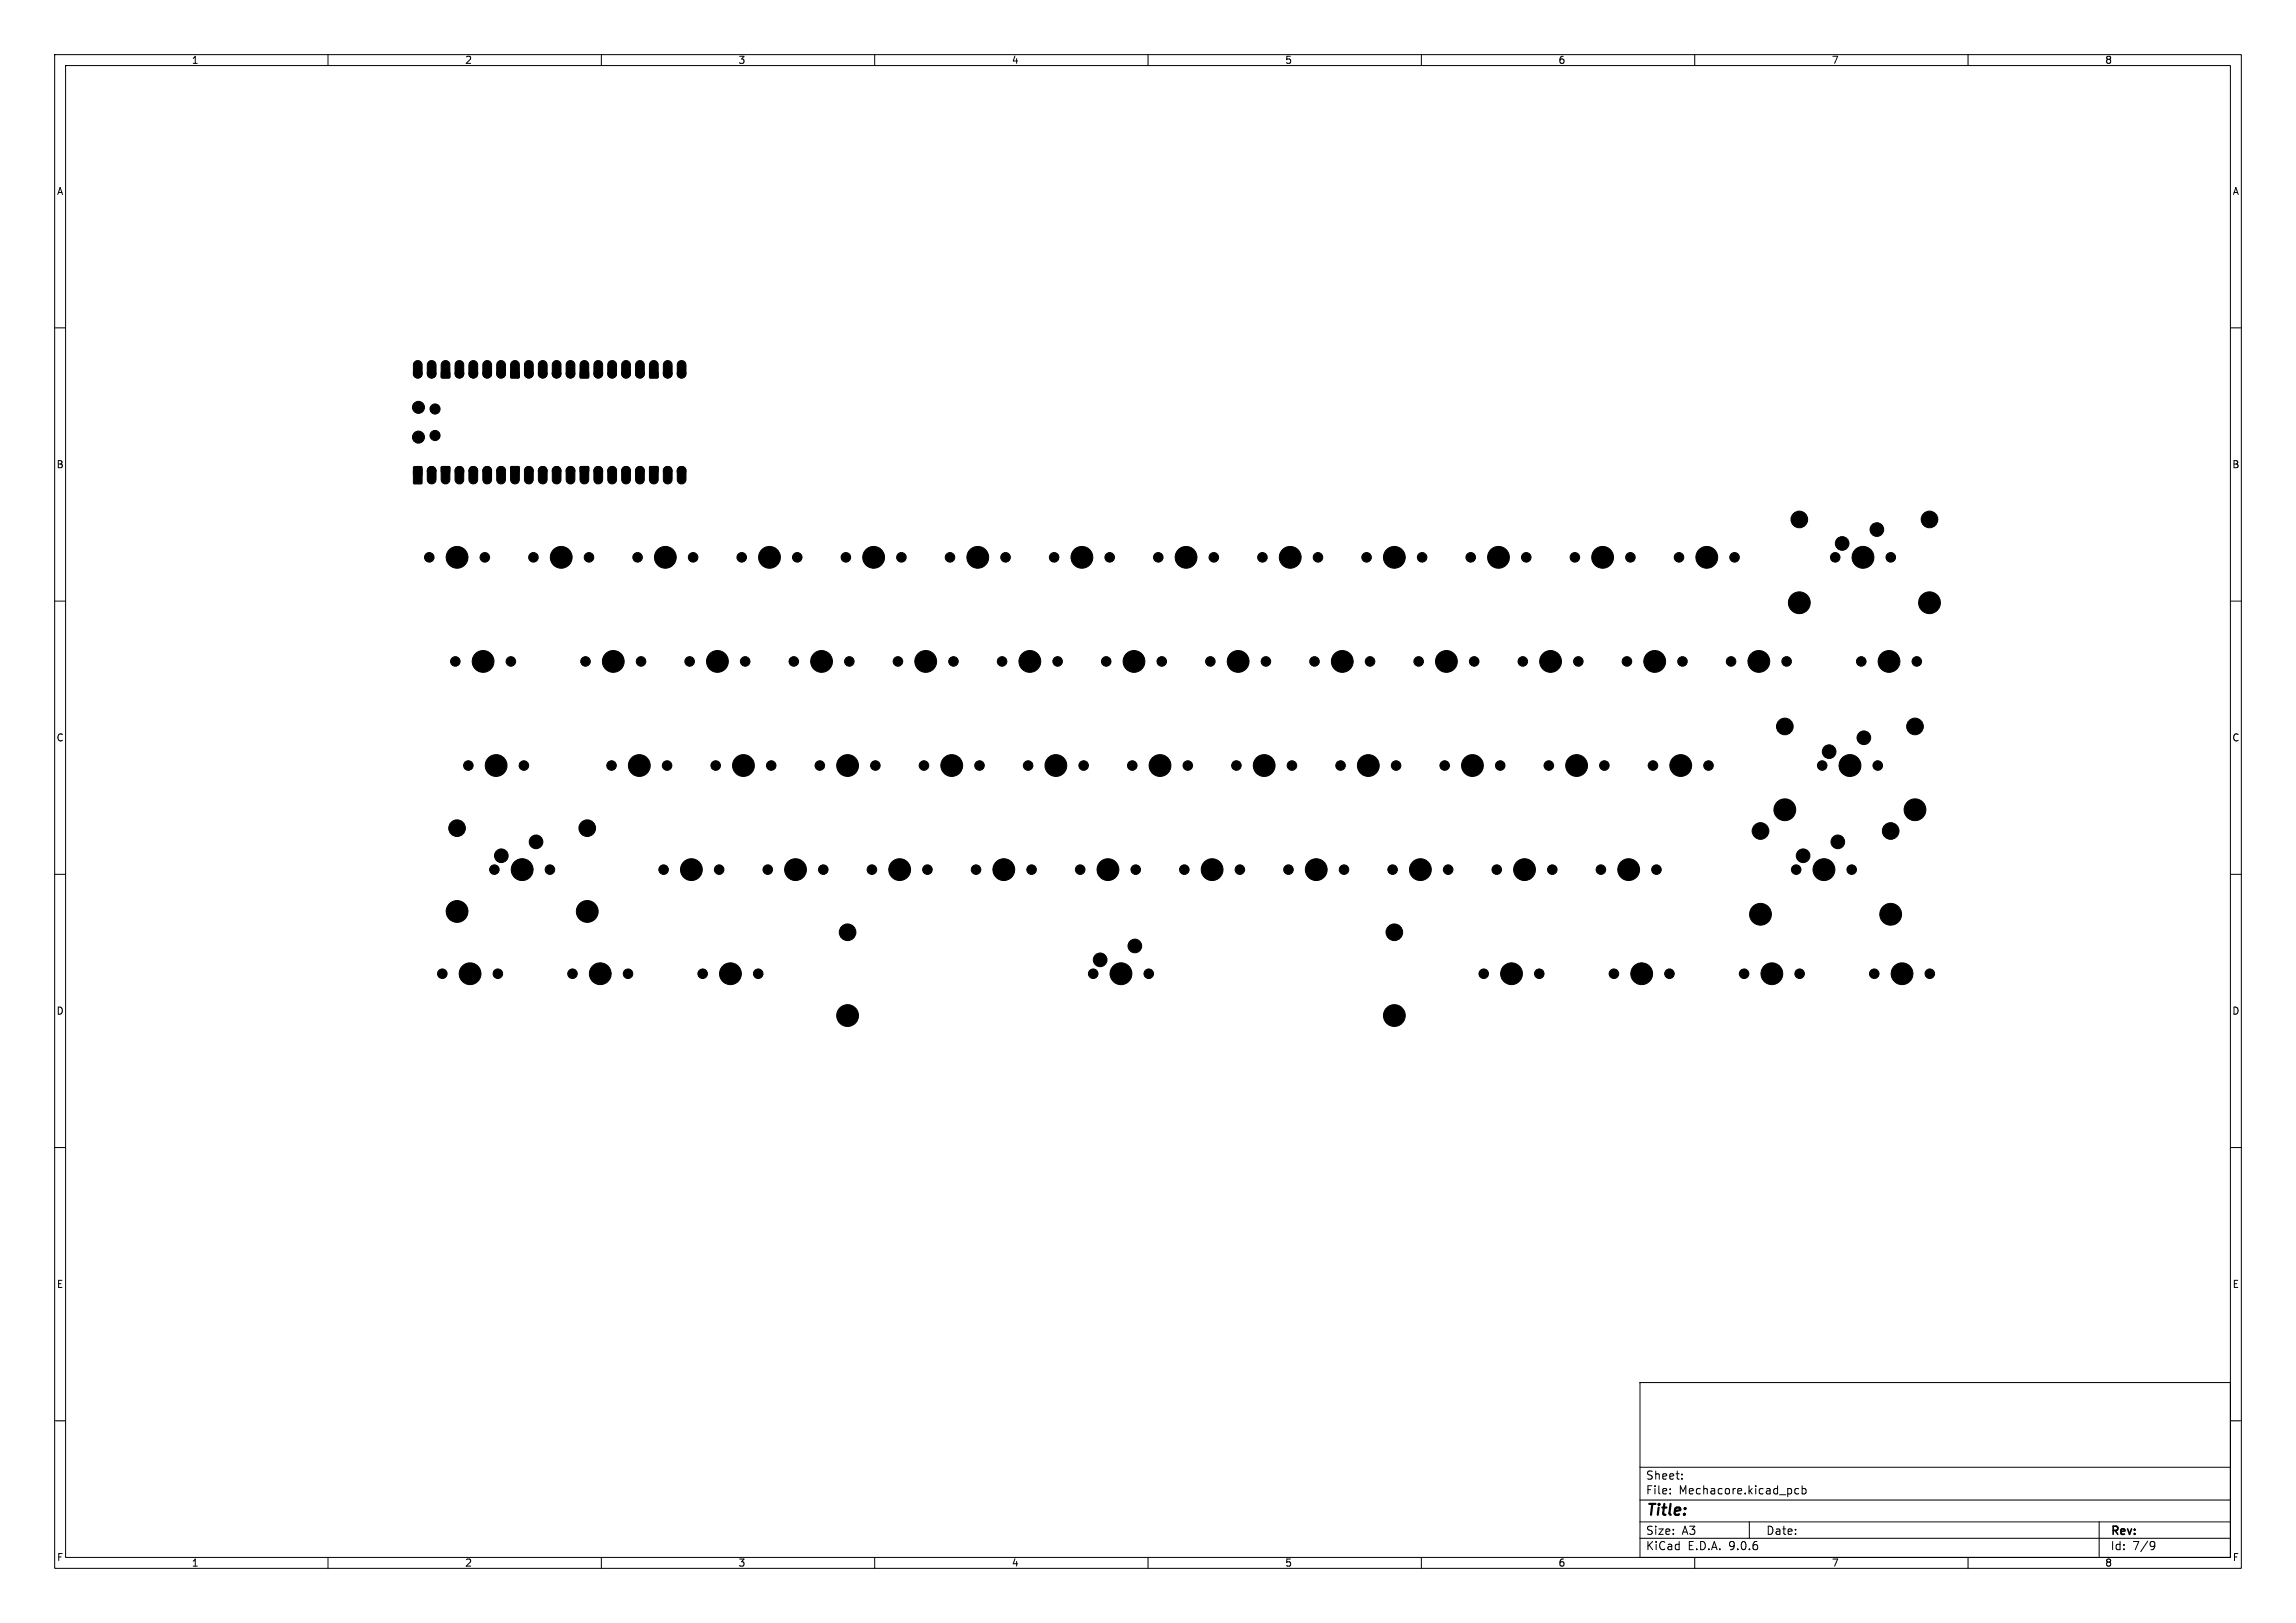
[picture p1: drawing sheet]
<svg xmlns="http://www.w3.org/2000/svg" width="420mm" height="297mm" viewBox="0 0 420 297" stroke-linecap="round" stroke-linejoin="round" font-family="sans-serif">
<defs><g id="words">
<text font-size="2.8" x="301" y="277.9">Title:</text>
<g font-size="2.1">
<text x="301" y="273.7">File:</text>
<text x="301" y="271">Sheet:</text>
<text x="307.1" y="273.7">Mechacore.kicad_pcb</text>
<text x="301" y="281.1">Size:</text>
<text x="307.6" y="281.1">A3</text>
<text x="323" y="281.1">Date:</text>
<text x="386" y="281.3">Rev:</text>
<text x="301" y="283.9">KiCad</text>
<text x="308.7" y="283.9">E.D.A.</text>
<text x="316.3" y="283.9">9.0.6</text>
<text x="386" y="283.9">Id:</text>
<text x="390.1" y="283.9">7/9</text>
</g>
<g font-size="1.8">
<text x="35" y="11.9">1</text>
<text x="85" y="11.9">2</text>
<text x="135" y="11.9">3</text>
<text x="185" y="11.9">4</text>
<text x="235" y="11.9">5</text>
<text x="285" y="11.9">6</text>
<text x="335" y="11.9">7</text>
<text x="385" y="11.9">8</text>
<text x="10.3" y="35.9">A</text>
<text x="408.3" y="35.9">A</text>
<text x="10.3" y="85.9">B</text>
<text x="408.2" y="85.9">B</text>
<text x="10.3" y="135.9">C</text>
<text x="408.2" y="135.9">C</text>
<text x="10.3" y="185.9">D</text>
<text x="408.2" y="185.9">D</text>
<text x="10.3" y="235.9">E</text>
<text x="408.3" y="235.9">E</text>
<text x="10.3" y="285.9">F</text>
<text x="35" y="286.9">1</text>
<text x="85" y="286.9">2</text>
<text x="135" y="286.9">3</text>
<text x="185" y="286.9">4</text>
<text x="235" y="286.9">5</text>
<text x="285" y="286.9">6</text>
<text x="335" y="286.9">7</text>
<text x="385" y="286.9">8</text>
<text x="408.3" y="285.9">F</text>
</g>
</g></defs>
<g fill="none" stroke="#000" stroke-width=".18">
<path d="M10 10h400v277h-400zM12 12h396v273h-396zM60 10v2M110 10v2M160 10v2M210 10v2M260 10v2M310 10v2M360 10v2M10 60h2M408 60h2M10 110h2"/>
<path d="M408 110h2M10 160h2M408 160h2M10 210h2M408 210h2M300 253h108v32h-108zM10 260h2M300 278.5h108M300 274.5h108M300 268.5h108M305.5 273.2v.2M305.5 272.5v.1"/>
<path d="M307.7 270.5v.2M307.7 269.8v.1M320 278.5v3M329 272.5l-.4-.1-.3 .3v.4l.1 .2h.6M329.7 272.5l.4-.1 .3 .3v.4l-.2 .2h-.5M329.7 271.9v1.5M384 278.5v6.5M408 260h2M60 285v2M110 285v2M160 285v2M210 285v2"/>
<path d="M260 285v2M300 281.5h108M310 285v2M360 285v2M393.6 282.1l.5 .1a.99 .99 0 0 1-.4 1.4h-.3M394.2 282.7l-.2 .2-.4 .1"/>
</g>
<g fill="#000" stroke="#000" stroke-width=".18">
<path d="M75.8 66.3a.8 .8 0 0 1 .9-.3 .8 .8 0 0 1 .5 .8v1.6a.8 .8 0 0 1-.8 .8 .8 .8 0 0 1-.8-.8v-1.6zM78.3 66.3a.8 .8 0 0 1 .9-.3 .8 .8 0 0 1 .6 .8v1.6a.8 .8 0 0 1-.8 .8 .8 .8 0 0 1-.8-.8v-1.6zM81 66.2a.8 .8 0 0 1 .8-.1 .8 .8 0 0 1 .5 .7v2.3h-1.5l-.1-2.4zM81 67.8a.8 .8 0 0 1 .8-.1 .8 .8 0 0 1 .5 .7l-.1 .7h-1.4l-.1-.8zM83.4 66.3a.8 .8 0 0 1 .9-.3 .8 .8 0 0 1 .5 .8v1.6a.8 .8 0 0 1-.8 .8 .8 .8 0 0 1-.8-.8v-1.6zM86 66.3a.8 .8 0 0 1 .8-.3 .8 .8 0 0 1 .6 .8v1.6a.8 .8 0 0 1-.8 .8 .8 .8 0 0 1-.8-.8v-1.6zM88.5 66.3a.8 .8 0 0 1 .9-.3 .8 .8 0 0 1 .5 .8v1.6a.8 .8 0 0 1-.8 .8 .8 .8 0 0 1-.8-.8v-1.6zM91 66.3a.8 .8 0 0 1 .9-.3 .8 .8 0 0 1 .6 .8v1.6a.8 .8 0 0 1-.8 .8 .8 .8 0 0 1-.8-.8v-1.6zM93.7 66.2a.8 .8 0 0 1 .8-.1 .8 .8 0 0 1 .5 .7v2.3h-1.5l-.1-2.4zM93.7 67.8a.8 .8 0 0 1 .8-.1 .8 .8 0 0 1 .5 .7l-.1 .7h-1.4l-.1-.8zM96.1 66.3a.8 .8 0 0 1 .9-.3 .8 .8 0 0 1 .5 .8v1.6a.8 .8 0 0 1-.8 .8 .8 .8 0 0 1-.8-.8v-1.6zM98.7 66.3a.8 .8 0 0 1 .8-.3 .8 .8 0 0 1 .6 .8v1.6a.8 .8 0 0 1-.8 .8 .8 .8 0 0 1-.8-.8v-1.6z"/>
<path d="M101.2 66.3a.8 .8 0 0 1 .9-.3 .8 .8 0 0 1 .5 .8v1.6a.8 .8 0 0 1-.8 .8 .8 .8 0 0 1-.8-.8v-1.6zM103.7 66.3a.8 .8 0 0 1 .9-.3 .8 .8 0 0 1 .6 .8v1.6a.8 .8 0 0 1-.8 .8 .8 .8 0 0 1-.8-.8v-1.6zM106.4 66.2a.8 .8 0 0 1 .8-.1 .8 .8 0 0 1 .5 .7v2.3h-1.5l-.1-2.4zM106.4 67.8a.8 .8 0 0 1 .8-.1 .8 .8 0 0 1 .5 .7l-.1 .7h-1.4l-.1-.8zM108.8 66.3a.8 .8 0 0 1 .9-.3 .8 .8 0 0 1 .5 .8v1.6a.8 .8 0 0 1-.8 .8 .8 .8 0 0 1-.8-.8v-1.6zM111.4 66.3a.8 .8 0 0 1 .8-.3 .8 .8 0 0 1 .6 .8v1.6a.8 .8 0 0 1-.8 .8 .8 .8 0 0 1-.8-.8v-1.6zM113.9 66.3a.8 .8 0 0 1 .9-.3 .8 .8 0 0 1 .5 .8v1.6a.8 .8 0 0 1-.8 .8 .8 .8 0 0 1-.8-.8v-1.6zM116.4 66.3a.8 .8 0 0 1 .9-.3 .8 .8 0 0 1 .6 .8v1.6a.8 .8 0 0 1-.8 .8 .8 .8 0 0 1-.8-.8v-1.6zM119.1 66.2a.8 .8 0 0 1 .8-.1 .8 .8 0 0 1 .5 .7v2.3h-1.5l-.1-2.4zM119.1 67.8a.8 .8 0 0 1 .8-.1 .8 .8 0 0 1 .5 .7l-.1 .7h-1.4l-.1-.8zM121.5 66.3a.8 .8 0 0 1 .9-.3 .8 .8 0 0 1 .5 .8v1.6a.8 .8 0 0 1-.8 .8 .8 .8 0 0 1-.8-.8v-1.6zM124.1 66.3a.8 .8 0 0 1 .8-.3 .8 .8 0 0 1 .6 .8v1.6a.8 .8 0 0 1-.8 .8 .8 .8 0 0 1-.8-.8v-1.6z"/>
<path d="M75.9 85.5a.8 .8 0 0 1 .9-.1 .8 .8 0 0 1 .4 .8v2.3h-1.5l-.1-2.4zM75.7 85.4h1.5v1.5h-1.5zM78.3 85.7a.8 .8 0 0 1 .9-.3 .8 .8 0 0 1 .6 .8v1.6a.8 .8 0 0 1-.8 .8 .8 .8 0 0 1-.8-.8v-1.6zM80.8 85.4h1.4l.1 .8a.8 .8 0 0 1-.8 .8 .8 .8 0 0 1-.8-.8zM80.8 85.4h1.5v2.4a.8 .8 0 0 1-.8 .8 .8 .8 0 0 1-.8-.8zM83.4 85.7a.8 .8 0 0 1 .9-.3 .8 .8 0 0 1 .5 .8v1.6a.8 .8 0 0 1-.8 .8 .8 .8 0 0 1-.8-.8v-1.6zM86 85.7a.8 .8 0 0 1 .8-.3 .8 .8 0 0 1 .6 .8v1.6a.8 .8 0 0 1-.8 .8 .8 .8 0 0 1-.8-.8v-1.6zM88.5 85.7a.8 .8 0 0 1 .9-.3 .8 .8 0 0 1 .5 .8v1.6a.8 .8 0 0 1-.8 .8 .8 .8 0 0 1-.8-.8v-1.6zM91 85.7a.8 .8 0 0 1 .9-.3 .8 .8 0 0 1 .6 .8v1.6a.8 .8 0 0 1-.8 .8 .8 .8 0 0 1-.8-.8v-1.6zM93.4 85.4h1.5l.1 .8a.8 .8 0 0 1-.8 .8 .8 .8 0 0 1-.8-.8zM93.4 85.4h1.6v2.4a.8 .8 0 0 1-.8 .8 .8 .8 0 0 1-.8-.8zM96.1 85.7a.8 .8 0 0 1 .9-.3 .8 .8 0 0 1 .5 .8v1.6a.8 .8 0 0 1-.8 .8 .8 .8 0 0 1-.8-.8v-1.6z"/>
<path d="M98.7 85.7a.8 .8 0 0 1 .8-.3 .8 .8 0 0 1 .6 .8v1.6a.8 .8 0 0 1-.8 .8 .8 .8 0 0 1-.8-.8v-1.6zM101.2 85.7a.8 .8 0 0 1 .9-.3 .8 .8 0 0 1 .5 .8v1.6a.8 .8 0 0 1-.8 .8 .8 .8 0 0 1-.8-.8v-1.6zM103.7 85.7a.8 .8 0 0 1 .9-.3 .8 .8 0 0 1 .6 .8v1.6a.8 .8 0 0 1-.8 .8 .8 .8 0 0 1-.8-.8v-1.6zM106.1 85.4h1.5l.1 .8a.8 .8 0 0 1-.8 .8 .8 .8 0 0 1-.8-.8zM106.1 85.4h1.6v2.4a.8 .8 0 0 1-.8 .8 .8 .8 0 0 1-.8-.8zM108.8 85.7a.8 .8 0 0 1 .9-.3 .8 .8 0 0 1 .5 .8v1.6a.8 .8 0 0 1-.8 .8 .8 .8 0 0 1-.8-.8v-1.6zM111.4 85.7a.8 .8 0 0 1 .8-.3 .8 .8 0 0 1 .6 .8v1.6a.8 .8 0 0 1-.8 .8 .8 .8 0 0 1-.8-.8v-1.6zM113.9 85.7a.8 .8 0 0 1 .9-.3 .8 .8 0 0 1 .5 .8v1.6a.8 .8 0 0 1-.8 .8 .8 .8 0 0 1-.8-.8v-1.6zM116.4 85.7a.8 .8 0 0 1 .9-.3 .8 .8 0 0 1 .6 .8v1.6a.8 .8 0 0 1-.8 .8 .8 .8 0 0 1-.8-.8v-1.6zM118.8 85.4h1.5l.1 .8a.8 .8 0 0 1-.8 .8 .8 .8 0 0 1-.8-.8zM118.8 85.4h1.6v2.4a.8 .8 0 0 1-.8 .8 .8 .8 0 0 1-.8-.8zM121.5 85.7a.8 .8 0 0 1 .9-.3 .8 .8 0 0 1 .5 .8v1.6a.8 .8 0 0 1-.8 .8 .8 .8 0 0 1-.8-.8v-1.6z"/>
<path d="M124.1 85.7a.8 .8 0 0 1 .8-.3 .8 .8 0 0 1 .6 .8v1.6a.8 .8 0 0 1-.8 .8 .8 .8 0 0 1-.8-.8v-1.6z"/>
<circle cx="76.4" cy="68.4" r=".8"/>
<circle cx="76.5" cy="74.5" r="1.1"/>
<circle cx="76.5" cy="80" r="1.1"/>
<circle cx="79" cy="68.4" r=".8"/>
<circle cx="79.6" cy="74.8" r=".92"/>
<circle cx="79.6" cy="79.7" r=".92"/>
<circle cx="84" cy="68.4" r=".8"/>
<circle cx="86.6" cy="68.4" r=".8"/>
<circle cx="89.1" cy="68.4" r=".8"/>
<circle cx="91.7" cy="68.4" r=".8"/>
<circle cx="96.7" cy="68.4" r=".8"/>
<circle cx="99.3" cy="68.4" r=".8"/>
<circle cx="101.8" cy="68.4" r=".8"/>
<circle cx="104.4" cy="68.4" r=".8"/>
<circle cx="109.4" cy="68.4" r=".8"/>
<circle cx="112" cy="68.4" r=".8"/>
<circle cx="114.5" cy="68.4" r=".8"/>
<circle cx="117.1" cy="68.4" r=".8"/>
<circle cx="122.1" cy="68.4" r=".8"/>
<circle cx="124.7" cy="68.4" r=".8"/>
<circle cx="79" cy="86.2" r=".8"/>
<circle cx="84" cy="86.2" r=".8"/>
<circle cx="86.6" cy="86.2" r=".8"/>
<circle cx="89.1" cy="86.2" r=".8"/>
<circle cx="91.7" cy="86.2" r=".8"/>
<circle cx="96.7" cy="86.2" r=".8"/>
<circle cx="99.3" cy="86.2" r=".8"/>
<circle cx="101.8" cy="86.2" r=".8"/>
<circle cx="104.4" cy="86.2" r=".8"/>
<circle cx="109.4" cy="86.2" r=".8"/>
<circle cx="112" cy="86.2" r=".8"/>
<circle cx="114.5" cy="86.2" r=".8"/>
<circle cx="117.1" cy="86.2" r=".8"/>
<circle cx="122.1" cy="86.2" r=".8"/>
<circle cx="124.7" cy="86.2" r=".8"/>
<circle cx="329.1" cy="95.1" r="1.52"/>
<circle cx="337" cy="99.4" r="1.25"/>
<circle cx="343.3" cy="96.9" r="1.25"/>
<circle cx="352.9" cy="95.1" r="1.52"/>
<circle cx="78.5" cy="102" r=".87"/>
<circle cx="83.6" cy="102" r="1.99"/>
<circle cx="88.7" cy="102" r=".87"/>
<circle cx="97.6" cy="102" r=".87"/>
<circle cx="102.7" cy="102" r="1.99"/>
<circle cx="107.7" cy="102" r=".87"/>
<circle cx="116.6" cy="102" r=".87"/>
<circle cx="121.7" cy="102" r="1.99"/>
<circle cx="126.8" cy="102" r=".87"/>
<circle cx="135.7" cy="102" r=".87"/>
<circle cx="140.8" cy="102" r="1.99"/>
<circle cx="145.8" cy="102" r=".87"/>
<circle cx="154.7" cy="102" r=".87"/>
<circle cx="159.8" cy="102" r="1.99"/>
<circle cx="164.9" cy="102" r=".87"/>
<circle cx="173.8" cy="102" r=".87"/>
<circle cx="178.9" cy="102" r="1.99"/>
<circle cx="183.9" cy="102" r=".87"/>
<circle cx="192.8" cy="102" r=".87"/>
<circle cx="197.9" cy="102" r="1.99"/>
<circle cx="203" cy="102" r=".87"/>
<circle cx="211.9" cy="102" r=".87"/>
<circle cx="217" cy="102" r="1.99"/>
<circle cx="222" cy="102" r=".87"/>
<circle cx="230.9" cy="102" r=".87"/>
<circle cx="236" cy="102" r="1.99"/>
<circle cx="241.1" cy="102" r=".87"/>
<circle cx="250" cy="102" r=".87"/>
<circle cx="255.1" cy="102" r="1.99"/>
<circle cx="260.1" cy="102" r=".87"/>
<circle cx="269" cy="102" r=".87"/>
<circle cx="274.1" cy="102" r="1.99"/>
<circle cx="279.2" cy="102" r=".87"/>
<circle cx="288.1" cy="102" r=".87"/>
<circle cx="293.2" cy="102" r="1.99"/>
<circle cx="298.2" cy="102" r=".87"/>
<circle cx="307.1" cy="102" r=".87"/>
<circle cx="312.2" cy="102" r="1.99"/>
<circle cx="317.3" cy="102" r=".87"/>
<circle cx="329.1" cy="110.3" r="1.99"/>
<circle cx="335.7" cy="102" r=".87"/>
<circle cx="340.8" cy="102" r="2"/>
<circle cx="345.9" cy="102" r=".87"/>
<circle cx="352.9" cy="110.3" r="1.99"/>
<circle cx="83.3" cy="121" r=".87"/>
<circle cx="88.4" cy="121" r="1.99"/>
<circle cx="93.4" cy="121" r=".87"/>
<circle cx="107.1" cy="121" r=".87"/>
<circle cx="112.2" cy="121" r="1.99"/>
<circle cx="117.3" cy="121" r=".87"/>
<circle cx="126.2" cy="121" r=".87"/>
<circle cx="131.2" cy="121" r="1.99"/>
<circle cx="136.3" cy="121" r=".87"/>
<circle cx="145.2" cy="121" r=".87"/>
<circle cx="150.3" cy="121" r="1.99"/>
<circle cx="155.4" cy="121" r=".87"/>
<circle cx="164.3" cy="121" r=".87"/>
<circle cx="169.3" cy="121" r="1.99"/>
<circle cx="174.4" cy="121" r=".87"/>
<circle cx="183.3" cy="121" r=".87"/>
<circle cx="188.4" cy="121" r="1.99"/>
<circle cx="193.5" cy="121" r=".87"/>
<circle cx="202.4" cy="121" r=".87"/>
<circle cx="207.4" cy="121" r="1.99"/>
<circle cx="212.5" cy="121" r=".87"/>
<circle cx="221.4" cy="121" r=".87"/>
<circle cx="226.5" cy="121" r="1.99"/>
<circle cx="231.6" cy="121" r=".87"/>
<circle cx="240.5" cy="121" r=".87"/>
<circle cx="245.5" cy="121" r="1.99"/>
<circle cx="250.6" cy="121" r=".87"/>
<circle cx="259.5" cy="121" r=".87"/>
<circle cx="264.6" cy="121" r="1.99"/>
<circle cx="269.7" cy="121" r=".87"/>
<circle cx="278.6" cy="121" r=".87"/>
<circle cx="283.6" cy="121" r="1.99"/>
<circle cx="288.7" cy="121" r=".87"/>
<circle cx="297.6" cy="121" r=".87"/>
<circle cx="302.7" cy="121" r="1.99"/>
<circle cx="307.8" cy="121" r=".87"/>
<circle cx="316.7" cy="121" r=".87"/>
<circle cx="321.7" cy="121" r="1.99"/>
<circle cx="326.5" cy="132.9" r="1.52"/>
<circle cx="326.8" cy="121" r=".87"/>
<circle cx="334.6" cy="137.5" r="1.25"/>
<circle cx="340.5" cy="121" r=".87"/>
<circle cx="340.9" cy="135" r="1.25"/>
<circle cx="345.5" cy="121" r="1.99"/>
<circle cx="350.3" cy="132.9" r="1.52"/>
<circle cx="350.6" cy="121" r=".87"/>
<circle cx="83.6" cy="151.6" r="1.52"/>
<circle cx="85.7" cy="140.1" r=".87"/>
<circle cx="90.4" cy="159.1" r=".87"/>
<circle cx="90.8" cy="140.1" r="1.99"/>
<circle cx="91.7" cy="156.6" r="1.25"/>
<circle cx="95.5" cy="159.1" r="2"/>
<circle cx="95.8" cy="140.1" r=".87"/>
<circle cx="98.1" cy="154.1" r="1.25"/>
<circle cx="100.6" cy="159.1" r=".87"/>
<circle cx="107.4" cy="151.6" r="1.52"/>
<circle cx="111.9" cy="140.1" r=".87"/>
<circle cx="116.9" cy="140.1" r="1.99"/>
<circle cx="121.4" cy="159.1" r=".87"/>
<circle cx="122" cy="140.1" r=".87"/>
<circle cx="126.5" cy="159.1" r="1.99"/>
<circle cx="130.9" cy="140.1" r=".87"/>
<circle cx="131.5" cy="159.1" r=".87"/>
<circle cx="136" cy="140.1" r="1.99"/>
<circle cx="140.4" cy="159.1" r=".87"/>
<circle cx="141.1" cy="140.1" r=".87"/>
<circle cx="145.5" cy="159.1" r="1.99"/>
<circle cx="150" cy="140.1" r=".87"/>
<circle cx="150.6" cy="159.1" r=".87"/>
<circle cx="155" cy="140.1" r="1.99"/>
<circle cx="159.5" cy="159.1" r=".87"/>
<circle cx="160.1" cy="140.1" r=".87"/>
<circle cx="164.6" cy="159.1" r="1.99"/>
<circle cx="169" cy="140.1" r=".87"/>
<circle cx="169.6" cy="159.1" r=".87"/>
<circle cx="174.1" cy="140.1" r="1.99"/>
<circle cx="178.5" cy="159.1" r=".87"/>
<circle cx="179.2" cy="140.1" r=".87"/>
<circle cx="183.6" cy="159.1" r="1.99"/>
<circle cx="188.1" cy="140.1" r=".87"/>
<circle cx="188.7" cy="159.1" r=".87"/>
<circle cx="193.1" cy="140.1" r="1.99"/>
<circle cx="197.6" cy="159.1" r=".87"/>
<circle cx="198.2" cy="140.1" r=".87"/>
<circle cx="202.7" cy="159.1" r="1.99"/>
<circle cx="207.1" cy="140.1" r=".87"/>
<circle cx="207.7" cy="159.1" r=".87"/>
<circle cx="212.2" cy="140.1" r="1.99"/>
<circle cx="216.6" cy="159.1" r=".87"/>
<circle cx="217.3" cy="140.1" r=".87"/>
<circle cx="221.7" cy="159.1" r="1.99"/>
<circle cx="226.2" cy="140.1" r=".87"/>
<circle cx="226.8" cy="159.1" r=".87"/>
<circle cx="231.2" cy="140.1" r="1.99"/>
<circle cx="235.7" cy="159.1" r=".87"/>
<circle cx="236.3" cy="140.1" r=".87"/>
<circle cx="240.8" cy="159.1" r="1.99"/>
<circle cx="245.2" cy="140.1" r=".87"/>
<circle cx="245.8" cy="159.1" r=".87"/>
<circle cx="250.3" cy="140.1" r="1.99"/>
<circle cx="254.7" cy="159.1" r=".87"/>
<circle cx="255.4" cy="140.1" r=".87"/>
<circle cx="259.8" cy="159.1" r="1.99"/>
<circle cx="264.3" cy="140.1" r=".87"/>
<circle cx="264.9" cy="159.1" r=".87"/>
<circle cx="269.3" cy="140.1" r="1.99"/>
<circle cx="273.8" cy="159.1" r=".87"/>
<circle cx="274.4" cy="140.1" r=".87"/>
<circle cx="278.9" cy="159.1" r="1.99"/>
<circle cx="283.3" cy="140.1" r=".87"/>
<circle cx="283.9" cy="159.1" r=".87"/>
<circle cx="288.4" cy="140.1" r="1.99"/>
<circle cx="292.8" cy="159.1" r=".87"/>
<circle cx="293.5" cy="140.1" r=".87"/>
<circle cx="297.9" cy="159.1" r="1.99"/>
<circle cx="302.4" cy="140.1" r=".87"/>
<circle cx="303" cy="159.1" r=".87"/>
<circle cx="307.4" cy="140.1" r="1.99"/>
<circle cx="312.5" cy="140.1" r=".87"/>
<circle cx="322" cy="152.1" r="1.52"/>
<circle cx="326.5" cy="148.2" r="1.99"/>
<circle cx="328.6" cy="159.1" r=".88"/>
<circle cx="329.8" cy="156.6" r="1.25"/>
<circle cx="333.3" cy="140.1" r=".88"/>
<circle cx="333.6" cy="159.1" r="2"/>
<circle cx="336.2" cy="154.1" r="1.25"/>
<circle cx="338.4" cy="140.1" r="2"/>
<circle cx="338.7" cy="159.1" r=".88"/>
<circle cx="343.5" cy="140.1" r=".88"/>
<circle cx="345.8" cy="152.1" r="1.52"/>
<circle cx="350.3" cy="148.2" r="1.99"/>
<circle cx="80.9" cy="178.2" r=".87"/>
<circle cx="83.6" cy="166.8" r="1.99"/>
<circle cx="86" cy="178.2" r="1.99"/>
<circle cx="91.1" cy="178.2" r=".87"/>
<circle cx="104.7" cy="178.2" r=".87"/>
<circle cx="107.4" cy="166.8" r="1.99"/>
<circle cx="109.8" cy="178.2" r="1.99"/>
<circle cx="114.9" cy="178.2" r=".87"/>
<circle cx="128.5" cy="178.2" r=".87"/>
<circle cx="133.6" cy="178.2" r="1.99"/>
<circle cx="138.7" cy="178.2" r=".87"/>
<circle cx="155" cy="170.6" r="1.52"/>
<circle cx="200" cy="178.2" r=".87"/>
<circle cx="201.2" cy="175.6" r="1.25"/>
<circle cx="205.1" cy="178.2" r="2"/>
<circle cx="207.6" cy="173.1" r="1.25"/>
<circle cx="210.1" cy="178.2" r=".87"/>
<circle cx="255.1" cy="170.6" r="1.52"/>
<circle cx="271.4" cy="178.2" r=".88"/>
<circle cx="276.5" cy="178.2" r="1.99"/>
<circle cx="281.6" cy="178.2" r=".88"/>
<circle cx="295.2" cy="178.2" r=".88"/>
<circle cx="300.3" cy="178.2" r="1.99"/>
<circle cx="305.4" cy="178.2" r=".88"/>
<circle cx="319" cy="178.2" r=".88"/>
<circle cx="322" cy="167.3" r="1.99"/>
<circle cx="324.1" cy="178.2" r="1.99"/>
<circle cx="329.2" cy="178.2" r=".88"/>
<circle cx="342.8" cy="178.2" r=".88"/>
<circle cx="345.8" cy="167.3" r="1.99"/>
<circle cx="347.9" cy="178.2" r="1.99"/>
<circle cx="353" cy="178.2" r=".88"/>
<circle cx="155" cy="185.8" r="1.99"/>
<circle cx="255.1" cy="185.8" r="1.99"/>
</g>
<use href="#words"/>
</svg>
